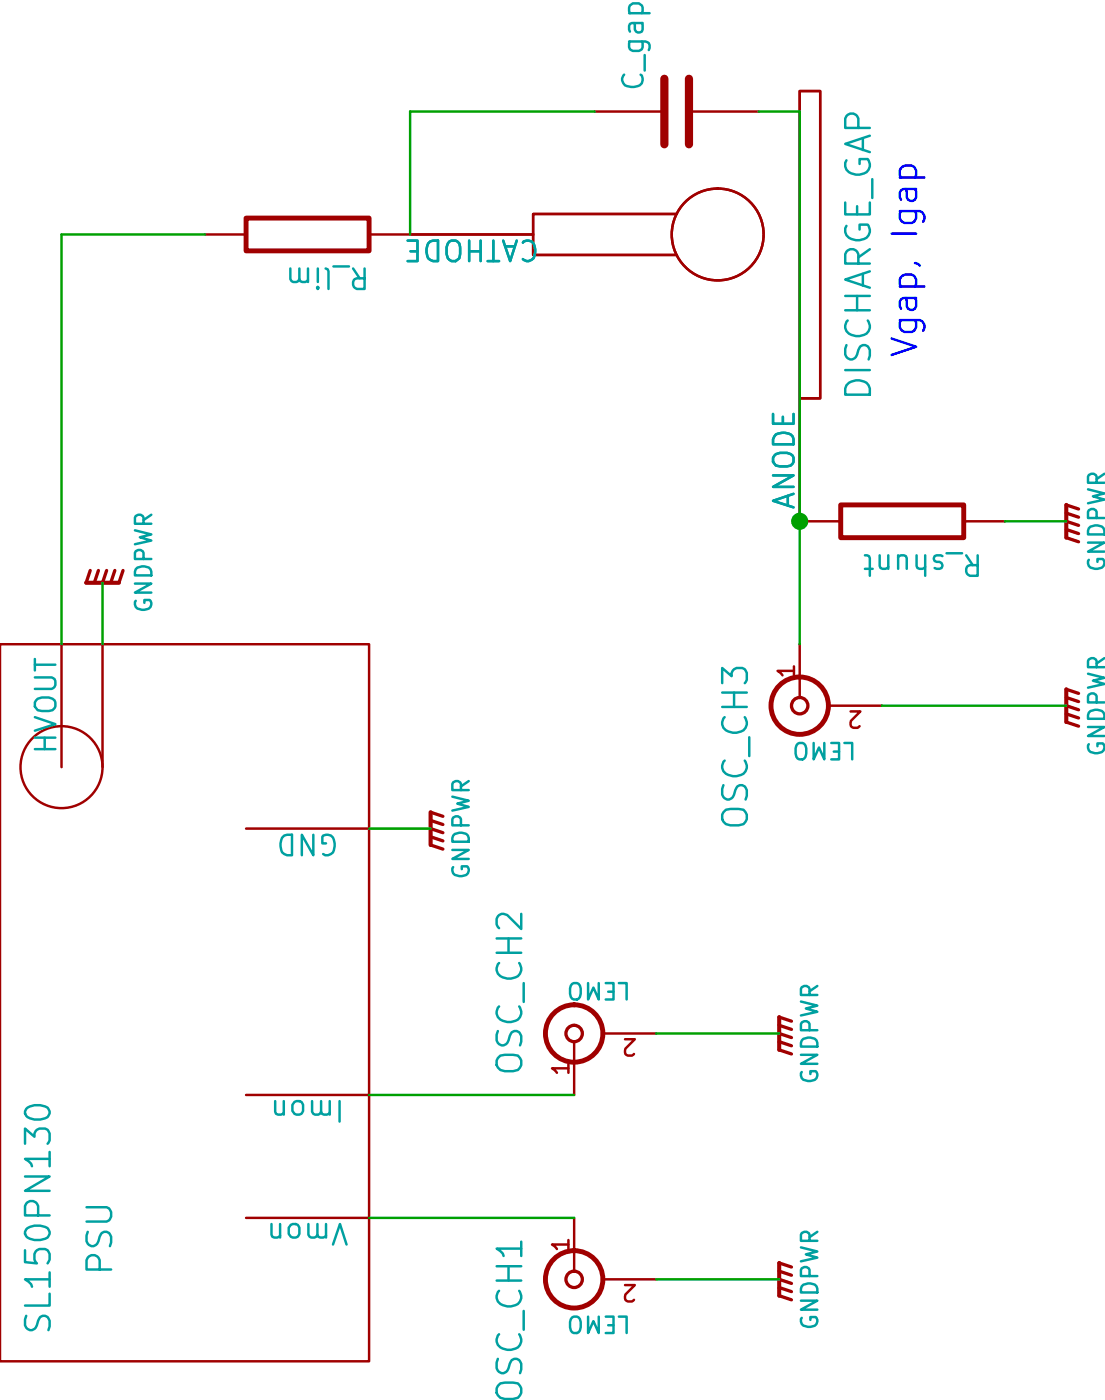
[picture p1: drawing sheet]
<svg xmlns="http://www.w3.org/2000/svg" width="68mm" height="87mm" viewBox="0 0 68 87" stroke-linecap="round" stroke-linejoin="round" font-family="sans-serif">
<g fill="none" stroke="#a00000" stroke-width=".15">
<path d="M12.7 14.5h2.5M22.9 14.5h10.1M36.8 6.9h4.3M41.9 13.3h-8.9v2.5h8.9M42.7 6.9h4.3M49.5 5.6h1.3v19.1h-1.3zM0 39.9h22.9v44.5h-22.9zM3.8 39.9v7.7M6.4 39.9v7.7M49.5 24.7v7.6h2.6M49.5 39.9v3.3M59.7 32.3h2.5"/>
<path d="M15.2 51.4h7.7M49.2 41.6h-1l.3 .3M49.2 41.3v.6M51.3 43.7h3.3M52.7 44.1h.6l-.6 .6v.1v.2l.2 .1h.2l.1-.1M15.2 67.9h7.7M15.2 75.5h7.7M35.2 77.1h-1l.3 .3M35.2 66.2h-1l.3 .3M35.2 65.9v.6M35.2 76.9v.5M35.6 64.6v3.3"/>
<path d="M35.6 75.5v3.3M37.3 79.3h3.3M37.3 64.1h3.3M38.7 79.7h.6l-.6 .5v.2v.2l.2 .1h.2l.2-.1M38.7 64.4h.6l-.6 .6v.1v.2l.2 .1h.2l.2-.1"/>
<circle cx="44.4" cy="14.5" r="2.85"/>
<circle cx="3.8" cy="47.6" r="2.54"/>
</g>
<g fill="none" stroke="#00a0a0" stroke-width=".15">
<path d="M18 16.6v.7l.1 .1 .3 .1 .1-.2M18.5 16.6v.7a.31 .31 0 0 0 .5 .1h.1M19.1 16.6v.9M19.7 17.8v.1M19.7 16.6v.9M20.2 16.6l.1 .2v1.1M20.7 16.5h.9M21.9 16.6l.4 .7M22.6 16.6v1.3h-.5a.35 .35 0 0 1-.2-.3 .35 .35 0 0 1 .2-.3h.5M25.2 14.9h.7v1.3h-.7M25.4 15.6h.5M26.5 15.1l.1-.1 .5-.1v1.3a.67 .67 0 0 1-.7-.4 .67 .67 0 0 1 .1-.7z"/>
<path d="M27.8 15a.44 .44 0 0 1 .6 .1 .92 .92 0 0 1-.2 1.1 .45 .45 0 0 1-.5-.4v-.5zM29.1 15.6h.7M29.1 14.9v1.3M29.8 14.9v1.3M30.2 16.2h.7M30.6 14.9v1.3M31.2 14.9l.4 1.3 .4-1.3M31.3 15.3h.6M32.4 15a.49 .49 0 0 1 .6 0 .49 .49 0 0 1 .1 .6 .47 .47 0 0 1-.2 .5 .47 .47 0 0 1-.5 0M38.7 4.6a.5 .5 0 0 0 0 .6 .5 .5 0 0 0 .6 .2 .45 .45 0 0 0 .5-.2 .45 .45 0 0 0-.1-.6M39 2.6h1.1a.35 .35 0 0 1 .1 .5M39 .8h1.2"/>
<path d="M39 2.6v.3l.2 .3h.4l.2-.1v-.5M39 .8v-.3l.2-.3h.4l.2 .1v.5M39.3 1.4v.4a.25 .25 0 0 0 .3 .2 .25 .25 0 0 0 .2-.2v-.4M39.8 1.4l-.8 .1v.5M39.9 3.4v1M52.3 12.6v.7h1.6v-.7M52.3 19.2h1.6M52.3 18.3h1.6M52.4 14a.64 .64 0 0 0 .1 .7 .64 .64 0 0 0 .7 .2 .6 .6 0 0 0 .6-.3 .6 .6 0 0 0-.1-.7h-.5v.3M52.4 9.9a.64 .64 0 0 0 .1 .8 .64 .64 0 0 0 .7 .1 .6 .6 0 0 0 .6-.3 .6 .6 0 0 0-.1-.6h-.5v.3M52.5 19.9a.58 .58 0 0 0-.1 .6 .58 .58 0 0 0 .6 .3 .63 .63 0 0 0 .7-.2 .63 .63 0 0 0 0-.7M53.1 12.8v.5"/>
<path d="M53.1 18.3v.9M53.2 16.3v-.5a.42 .42 0 0 0-.4-.4 .42 .42 0 0 0-.5 .4v.5h1.6M53.2 7.9v-.6a.42 .42 0 0 0-.4-.3 .42 .42 0 0 0-.5 .3v.6h1.6M53.4 8.6v.7M53.4 17v.7M53.9 16.8l-1.6 .5 1.6 .5M53.9 8.4l-1.6 .5 1.6 .5M53.9 15.4l-.7 .6M54 11.1v1.2M8.4 36.2h1l-1 .5h1M8.4 32.9l1 .2-.7 .2 .7 .2-1 .2M8.4 37.2a.41 .41 0 0 0 .1 .5 .41 .41 0 0 0 .4 .1 .37 .37 0 0 0 .4-.2 .37 .37 0 0 0 0-.4h-.4v.2"/>
<path d="M8.5 35.2a.53 .53 0 0 1 .6-.1 .53 .53 0 0 1 .3 .6h-1v-.3zM8.9 34.7l-.1-.5-.1-.1-.3 .1v.5h1M8.9 32.5l-.1-.5-.1-.1-.3 .1v.5h1M9.4 31.9l-.5 .3M47.9 29.5h1.2l-1.2 .7h1.2M47.9 25.7v.6h1.2v-.6M48 28.3a.79 .79 0 0 1 1.1 .1v.3a.86 .86 0 0 1-1.2-.1zM48.1 26.9a.67 .67 0 0 1 .7 0 .67 .67 0 0 1 .3 .6h-1.2v-.3zM48.5 25.8v.5M48.8 30.7v.6M49.1 30.6l-1.2 .4 1.2 .5M52.3 22.9h1.6"/>
<path d="M52.4 23.9a.85 .85 0 0 1 1.5 .2v.4h-1.6zM52.4 21.4a.62 .62 0 0 0 .1 .8 .36 .36 0 0 0 .6-.2 .53 .53 0 0 1 .5-.6l.1 .1a.68 .68 0 0 1 .1 .8M53.6 34.4l.2 .1 .1 .1v1.1M53.6 35.3h.5M54.5 34.4v.7a.31 .31 0 0 0 .5 .1v-.1M55 34.4v.9M55.6 34.5a.3 .3 0 0 1 .6 .1v.7M55.6 34.4v.9M56.8 34.4v.7a.31 .31 0 0 0 .5 .1v-.1M57.3 34.4v1.3M58.4 34.5h-.5v.3a.4 .4 0 0 1 .5 .3 .31 .31 0 0 1-.5 .1M58.6 34.3h1"/>
<path d="M59.8 34.4l.4 .6M60.6 34.4v1.3h-.5a.35 .35 0 0 1-.3-.3 .35 .35 0 0 1 .3-.4h.5M67.4 33.6h1l-1 .6h1M67.4 30.3l1 .3-.7 .2 .7 .2-1 .2M67.4 34.7a.41 .41 0 0 0 .1 .5 .41 .41 0 0 0 .5 .1 .37 .37 0 0 0 .4-.2 .37 .37 0 0 0-.1-.4h-.3v.1M67.4 32.7a.59 .59 0 0 1 1 .2v.2h-1zM67.9 32.1v-.5h-.2h-.3v.5h1M67.9 29.9v-.5h-.2h-.3v.5h1M68.4 29.4l-.5 .3M2.2 44.5l1.2 .4-1.2 .4M2.2 42h1l.2 .2v.3l-.2 .2h-1M2.2 46.4h1.2"/>
<path d="M2.2 45.7h1.2M2.2 40.8v.8M2.2 41.2h1.2M2.3 43.3a.81 .81 0 0 1 1.1 .2v.4a.86 .86 0 0 1-1.2-.1v-.3zM2.8 45.7v.7M17.6 51.8l.5-.1v1.3a.68 .68 0 0 1-.7-.4 .68 .68 0 0 1 .2-.8zM19.4 51.7v1.3l-.7-1.3v1.3M20.2 52.3h-.2v-.4a.49 .49 0 0 1 .6 0 .49 .49 0 0 1 .1 .6 .48 .48 0 0 1-.2 .4 .48 .48 0 0 1-.5 0M28 52.7h1l-1 .5h1M28 49.4l1 .2-.7 .2 .7 .2-1 .2M28.1 53.8a.41 .41 0 0 0 0 .4 .41 .41 0 0 0 .5 .1 .37 .37 0 0 0 .4-.2 .37 .37 0 0 0-.1-.4h-.3v.2M28.2 51.7a.53 .53 0 0 1 .6-.1 .53 .53 0 0 1 .2 .6h-1v-.3z"/>
<path d="M28.5 51.2v-.5l-.1-.1-.3 .1-.1 .5h1M28.5 49v-.5l-.1-.1-.3 .1-.1 .5h1M29 48.4l-.5 .3M30.8 59.1h1.5M30.8 58.2h1.5M30.9 59.7a.58 .58 0 0 0-.1 .7 .58 .58 0 0 0 .6 .3 .63 .63 0 0 0 .7-.2 .63 .63 0 0 0 .1-.8M31.5 58.2v.9M32.3 56.6v1l-.9-.9-.2-.1a.4 .4 0 0 0-.4 .4v.3l.1 .2M44.7 42.3v-.9l.6 .5a.42 .42 0 0 1 .3-.5h.4l.2 .2 .1 .5-.2 .2M44.7 43.8h1.6M44.7 42.9h1.6M44.8 50.3a1.13 1.13 0 0 1 1.4 0 .54 .54 0 0 1-.1 .8 1.01 1.01 0 0 1-1.4-.3z"/>
<path d="M44.8 48.7a.62 .62 0 0 0 .1 .8 .36 .36 0 0 0 .6-.2 .53 .53 0 0 1 .5-.6h.1a.68 .68 0 0 1 .1 .9M44.9 47.1a.58 .58 0 0 0-.1 .7 .58 .58 0 0 0 .6 .3 .63 .63 0 0 0 .7-.2 .63 .63 0 0 0 0-.8M44.9 44.5a.58 .58 0 0 0-.1 .6 .58 .58 0 0 0 .6 .3 .63 .63 0 0 0 .7-.2 .63 .63 0 0 0 0-.7M45.5 42.9v.9M46.4 45.7v1.2M49.4 46.1h.4a.69 .69 0 0 1-.1 1l-.3-.1a.81 .81 0 0 1 0-.9zM50.4 46.1v1l.3-.8 .4 .8v-1M51.5 46.1h.5v1h-.5M51.6 46.6h.4M52.3 46.1h.5v1M67.4 45.1h1l-1 .5h1M67.4 41.8l1 .2-.7 .2 .7 .2-1 .2"/>
<path d="M67.4 46.1a.41 .41 0 0 0 .1 .5 .41 .41 0 0 0 .5 .1 .37 .37 0 0 0 .4-.2 .37 .37 0 0 0-.1-.4h-.3v.2M67.4 44.2a.59 .59 0 0 1 1 .1v.3h-1zM67.9 43.5v-.4l-.2-.1-.3 .1v.4h1M67.9 41.4v-.5l-.2-.1-.3 .1v.5h1M68.4 40.8l-.5 .3M1.5 77.5v.7l.8 .1-.2-.2 .1-.5 .2-.2 .5 .1a.62 .62 0 0 1 0 .8M1.5 72.9h1.6l-1.6 .9h1.6M1.5 70.9v-.9l.6 .5a.42 .42 0 0 1 .3-.5h.4l.2 .1 .1 .6-.2 .2M1.7 76.1a1.13 1.13 0 0 1 1.3 .1 .37 .37 0 0 1-.2 .6 .81 .81 0 0 1-1.3-.4zM1.7 68.7a1.13 1.13 0 0 1 1.3 0 .37 .37 0 0 1-.2 .6 .81 .81 0 0 1-1.3-.4zM2.4 75.3v-.5a.42 .42 0 0 0-.4-.4 .42 .42 0 0 0-.5 .4v.5h1.6M3.1 79.3h-1.6l.4 .3 .1 .2"/>
<path d="M3.1 71.8h-1.6l.4 .3 .1 .2M3.1 71.4v.9M3.1 78.9v.9M5.4 74.8h1.2a.48 .48 0 0 1 .3 .5 .48 .48 0 0 1-.3 .4h-1.2M5.4 76.4a.62 .62 0 0 0 .1 .8 .36 .36 0 0 0 .6-.3 .53 .53 0 0 1 .5-.5h.2a.68 .68 0 0 1 0 .8M6.2 78.7v-.6a.42 .42 0 0 0-.4-.3 .42 .42 0 0 0-.4 .3v.6h1.5M16.8 75.9v.6a.31 .31 0 0 0 .5 .2v-.1M17 68.3v.6a.31 .31 0 0 0 .5 .1h.1M17.3 75.9v.8M17.6 68.3v.8M18 75.9a.35 .35 0 0 1 .5 .2v.5a.35 .35 0 0 1-.6-.1v-.4zM18.2 68.3a.35 .35 0 0 1 .6 .2l-.1 .5a.35 .35 0 0 1-.6-.1v-.4z"/>
<path d="M19.1 75.9v.6l.1 .2h.3l.2-.2M19.3 68.3v.6l.1 .1 .3 .1 .2-.2M19.7 75.9v.6a.31 .31 0 0 0 .4 .2l.1-.1M19.9 68.3v.6a.31 .31 0 0 0 .5 .1M20.2 75.9v.8M20.4 68.3v.8M20.6 77.1l.5-1.2 .4 1.2M21 68.3v1.2M30.8 79.4h1.5M30.8 78.5h1.5M30.8 63.9a.62 .62 0 0 0 .1 .8 .36 .36 0 0 0 .6-.2 .53 .53 0 0 1 .5-.6l.2 .1a.68 .68 0 0 1 0 .8M30.9 62.4a.58 .58 0 0 0-.1 .7 .58 .58 0 0 0 .6 .3 .63 .63 0 0 0 .7-.3 .63 .63 0 0 0 .1-.7"/>
<path d="M31 65.4h1.1a.53 .53 0 0 1 .2 .6 .53 .53 0 0 1-.5 .4h-.5a.52 .52 0 0 1-.5-.4 .52 .52 0 0 1 .2-.6zM31.5 78.5v.9M32.3 77.4h-1.5l.3 .3 .1 .2M32.3 77v.9M32.4 60.9v1.2M35.4 61h.4a.69 .69 0 0 1-.1 1l-.3-.1a.81 .81 0 0 1 0-.9zM36.4 60.9v1.1l.4-.8 .3 .8v-1.1M37.5 60.9h.5v1.1h-.5M37.7 61.5h.3M38.3 60.9h.5v1.1M49.6 77.3l1 .3-.7 .2 .7 .2-1 .2M49.6 65.4h1l-1 .5h1"/>
<path d="M49.6 62.1l1 .2-.7 .2 .7 .2-1 .2M49.7 79.7a.59 .59 0 0 1 .9 .2v.2h-1zM49.7 66.5a.41 .41 0 0 0 0 .4 .41 .41 0 0 0 .5 .1 .37 .37 0 0 0 .4-.2 .37 .37 0 0 0-.1-.4h-.3v.2M49.7 64.5a.59 .59 0 0 1 .9 .1v.3h-1zM50.1 79.1v-.5l-.1-.1-.3 .1-.1 .5h1M50.1 76.9v-.5h-.1h-.3l-.1 .5h1M50.1 63.9v-.5l-.1-.1-.3 .1-.1 .5h1M50.1 61.7v-.5l-.1-.1-.3 .1-.1 .5h1M50.6 76.4l-.5 .3M50.6 61.1l-.5 .3M1.6 81.6a.62 .62 0 0 0 .1 .8 .36 .36 0 0 0 .6-.3 .53 .53 0 0 1 .5-.5h.1a.68 .68 0 0 1 .1 .9M3.1 80.2v.7h-1.6"/>
<path d="M30.8 84.2a.62 .62 0 0 0 .1 .8 .36 .36 0 0 0 .6-.2 .53 .53 0 0 1 .5-.6l.2 .1a.68 .68 0 0 1 0 .8M30.9 82.7a.58 .58 0 0 0-.1 .7 .58 .58 0 0 0 .6 .3 .63 .63 0 0 0 .7-.2 .63 .63 0 0 0 .1-.8M30.9 80a.58 .58 0 0 0-.1 .7 .58 .58 0 0 0 .6 .3 .63 .63 0 0 0 .7-.2 .63 .63 0 0 0 .1-.8M31 85.8h1.1a.53 .53 0 0 1 .2 .5 .53 .53 0 0 1-.5 .4h-.5a.52 .52 0 0 1-.5-.4 .52 .52 0 0 1 .2-.5zM32.4 81.3v1.1M35.4 81.7h.4a.69 .69 0 0 1-.1 .9h-.3a.81 .81 0 0 1 0-.9zM36.4 81.6v1l.4-.7 .3 .7v-1M37.5 81.6h.5v1h-.5M37.7 82.1h.3M38.3 81.6h.5v1M49.6 80.6h1l-1 .6h1M49.7 81.7a.41 .41 0 0 0 0 .5 .41 .41 0 0 0 .5 .1 .37 .37 0 0 0 .4-.2 .37 .37 0 0 0-.1-.5h-.3v.2"/>
</g>
<g fill="none" stroke="#00f" stroke-width=".15">
<path d="M55.2 14.5h1.5M55.7 19.8h1.3a.43 .43 0 0 1 .2 .7M55.7 13.1h1.3a.43 .43 0 0 1 .2 .6M55.7 17.8h1.6M55.7 11h1.6M55.8 19.8a.48 .48 0 0 0 .1 .7l.6 .1a.48 .48 0 0 0 .2-.8M55.8 17.8a.48 .48 0 0 1 .1-.7l.6-.1a.48 .48 0 0 1 .2 .8M55.8 13.1a.48 .48 0 0 0 .1 .6l.6 .1a.48 .48 0 0 0 .2-.7M55.8 11a.48 .48 0 0 1 .1-.7h.6a.48 .48 0 0 1 .2 .7M56.1 18.5l.1 .5a.3 .3 0 0 0 .3 .2 .3 .3 0 0 0 .2-.2v-.5M56.1 11.7l.1 .5a.3 .3 0 0 0 .3 .3 .3 .3 0 0 0 .2-.3v-.5M56.7 16.3l.3 .2"/>
<path d="M56.7 18.5h-.7h-.2l-.1 .2 .1 .4M56.7 11.7h-.7l-.2 .1-.1 .1 .1 .5M55.2 21l1.5 .5-1.5 .5"/>
</g>
<g fill="none" stroke="#a00000" stroke-width=".2">
<path d="M5.6 35.4l-.3 .7M6.1 35.4l-.3 .7M6.6 35.4l-.2 .7M7.1 35.4l-.2 .7M7.6 35.4l-.2 .7M66 33.3l.8 .3M66 32.8l.8 .3M66 32.3l.8 .3M66 31.8l.8 .3M66 31.3l.8 .3M26.7 52.4l.7 .2M26.7 51.9l.7 .2"/>
<path d="M26.7 51.4l.7 .2M26.7 50.9l.7 .2M26.7 50.3l.7 .3M66 44.8l.8 .2M66 44.3l.8 .2M66 43.7l.8 .3M66 43.2l.8 .3M66 42.7l.8 .3M48.3 79.8l.7 .3M48.3 79.3l.7 .3M48.3 78.8l.7 .3M48.3 78.3l.7 .2"/>
<path d="M48.3 65.1l.7 .2M48.3 64.6l.7 .2M48.3 64.1l.7 .2M48.3 63.6l.7 .2M48.3 63l.7 .3M48.3 80.3l.7 .3"/>
<circle cx="49.5" cy="43.7" r=".51"/>
<circle cx="35.6" cy="64.1" r=".51"/>
<circle cx="35.6" cy="79.3" r=".51"/>
</g>
<g fill="none" stroke="#a00000" stroke-width=".3">
<path d="M15.2 13.5h7.7v2.1h-7.7zM52.1 31.3h7.6v2h-7.6z"/>
<circle cx="49.5" cy="43.7" r="1.78"/>
<circle cx="35.6" cy="64.1" r="1.78"/>
<circle cx="35.6" cy="79.3" r="1.78"/>
</g>
<path d="M5.3 36.1h2.1M66 31.3v2M26.7 50.3v2.1M66 42.7v2.1M48.3 63v2.1M48.3 78.3v2" fill="none" stroke="#a00000" stroke-width=".25"/>
<path d="M41.1 4.9v4M42.7 4.9v4" fill="none" stroke="#a00000" stroke-width=".51"/>
<circle cx="49.5" cy="32.3" r=".41" fill="#00a000"/>
<circle cx="49.5" cy="32.3" r=".41" fill="none" stroke="#00a000" stroke-width=".25"/>
<path d="M12.7 14.5h-8.9v25.4M36.8 6.9h-11.4v7.6M47 6.9h2.5v33M6.4 36.1v3.8M62.2 32.3h3.8M22.9 51.4h3.8M54.6 43.7h11.4M22.9 67.9h12.7M22.9 75.5h12.7M40.6 79.3h7.7M40.6 64.1h7.7" fill="none" stroke="#00a000" stroke-width=".15"/>
</svg>
